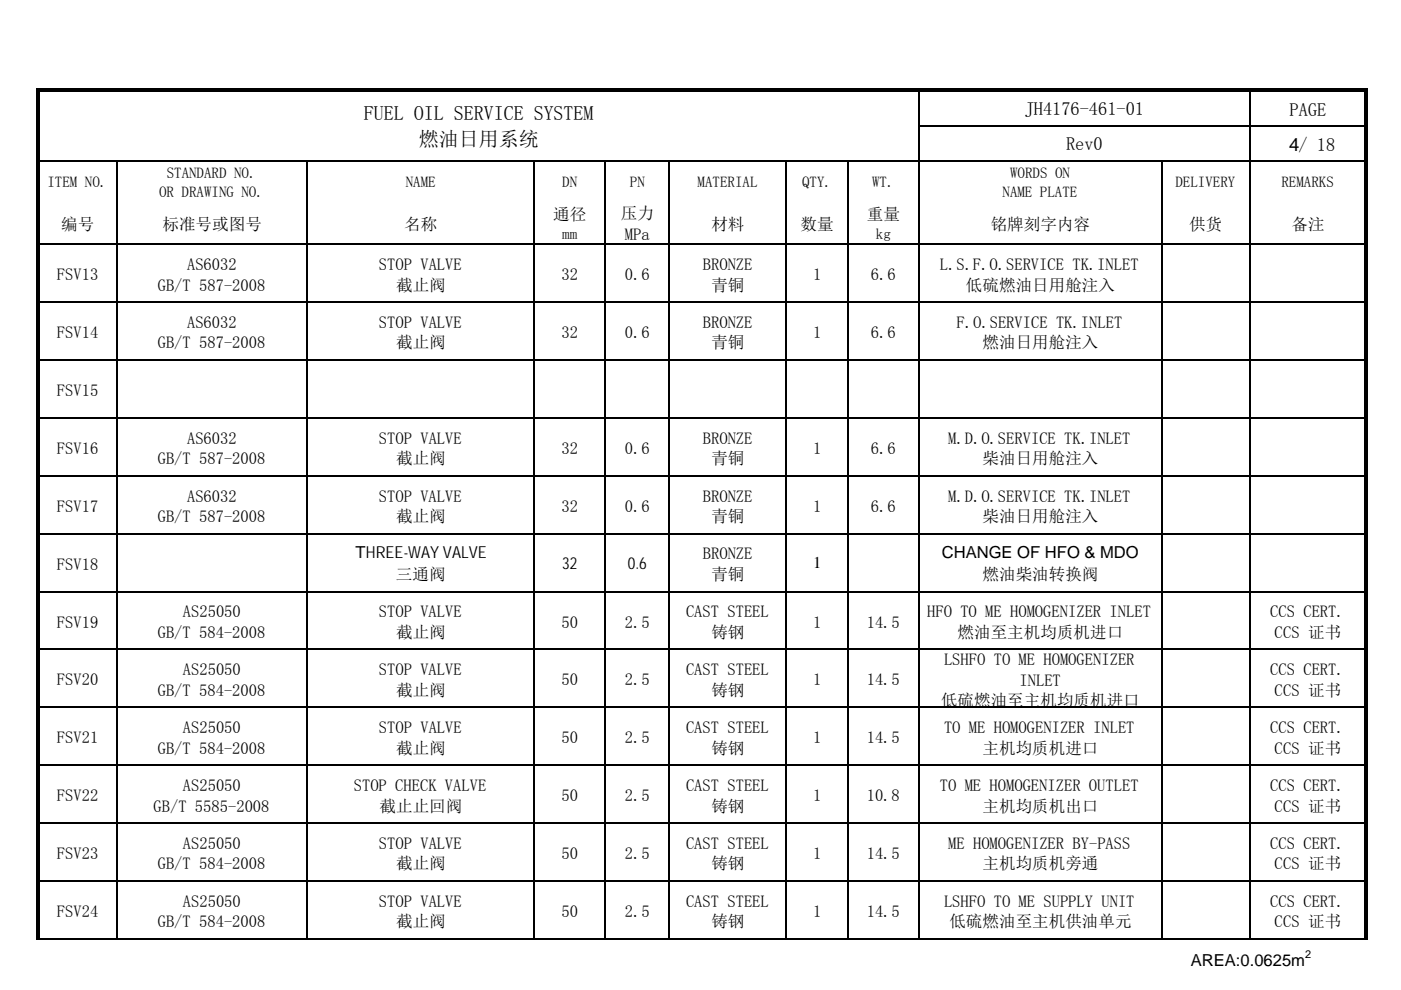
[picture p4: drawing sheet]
<svg xmlns="http://www.w3.org/2000/svg" width="297mm" height="210mm" viewBox="0 0 297 210" stroke-linecap="round" stroke-linejoin="round" font-family="sans-serif">
<defs><g id="words">
<g font-size="4.2">
<text x="77.2" y="25.5">FUEL OIL SERVICE SYSTEM</text>
<text x="88.8" y="31">燃油日用系统</text>
</g>
<g font-size="3.9">
<text x="217.3" y="24.4">JH4176-461-01</text>
<text x="273.4" y="24.6">PAGE</text>
<text x="226" y="31.9">Rev0</text>
<text x="273.3" y="32">4/ 18</text>
</g>
<g font-size="3.5">
<text x="117.3" y="46.7">通径</text>
<text x="131.7" y="46.5">压力</text>
<text x="183.8" y="46.7">重量</text>
<text x="13" y="48.7">编号</text>
<text x="34.5" y="48.7">标准号或图号</text>
<text x="85.7" y="48.7">名称</text>
<text x="132.5" y="50.9">MPa</text>
<text x="150.8" y="48.7">材料</text>
<text x="169.8" y="48.7">数量</text>
<text x="210.1" y="48.7">铭牌刻字内容</text>
<text x="252.1" y="48.7">供货</text>
<text x="273.8" y="48.7">备注</text>
<text x="12.1" y="59.4">FSV13</text>
<text x="39.7" y="57.3">AS6032</text>
<text x="80.3" y="57.3">STOP VALVE</text>
<text x="119" y="59.4">32</text>
<text x="132.5" y="59.4">0.6</text>
<text x="149" y="57.3">BRONZE</text>
<text x="172.4" y="59.4">1</text>
<text x="184.7" y="59.4">6.6</text>
<text x="199.3" y="57.3">L.S.F.O.SERVICE TK.INLET</text>
<text x="33.4" y="61.6">GB/T 587-2008</text>
<text x="84" y="61.6">截止阀</text>
<text x="150.8" y="61.6">青铜</text>
<text x="204.8" y="61.6">低硫燃油日用舱注入</text>
<text x="12.1" y="71.7">FSV14</text>
<text x="39.7" y="69.6">AS6032</text>
<text x="80.3" y="69.6">STOP VALVE</text>
<text x="119" y="71.7">32</text>
<text x="132.5" y="71.7">0.6</text>
<text x="149" y="69.6">BRONZE</text>
<text x="172.4" y="71.7">1</text>
<text x="184.7" y="71.7">6.6</text>
<text x="202.8" y="69.6">F.O.SERVICE TK.INLET</text>
<text x="33.4" y="73.9">GB/T 587-2008</text>
<text x="84" y="73.9">截止阀</text>
<text x="150.8" y="73.9">青铜</text>
<text x="208.3" y="73.9">燃油日用舱注入</text>
<text x="12.1" y="84">FSV15</text>
<text x="39.7" y="94.1">AS6032</text>
<text x="80.3" y="94.1">STOP VALVE</text>
<text x="149" y="94.1">BRONZE</text>
<text x="201" y="94.1">M.D.O.SERVICE TK.INLET</text>
<text x="12.1" y="96.3">FSV16</text>
<text x="33.4" y="98.5">GB/T 587-2008</text>
<text x="84" y="98.5">截止阀</text>
<text x="119" y="96.3">32</text>
<text x="132.5" y="96.3">0.6</text>
<text x="150.8" y="98.5">青铜</text>
<text x="172.4" y="96.3">1</text>
<text x="184.7" y="96.3">6.6</text>
<text x="208.3" y="98.5">柴油日用舱注入</text>
<text x="39.7" y="106.4">AS6032</text>
<text x="80.3" y="106.4">STOP VALVE</text>
<text x="149" y="106.4">BRONZE</text>
<text x="201" y="106.4">M.D.O.SERVICE TK.INLET</text>
<text x="12.1" y="108.5">FSV17</text>
<text x="33.4" y="110.7">GB/T 587-2008</text>
<text x="84" y="110.7">截止阀</text>
<text x="119" y="108.5">32</text>
<text x="132.5" y="108.5">0.6</text>
<text x="150.8" y="110.7">青铜</text>
<text x="172.4" y="108.5">1</text>
<text x="184.7" y="108.5">6.6</text>
<text x="208.3" y="110.7">柴油日用舱注入</text>
<text x="75.4" y="118.4">THREE-WAY VALVE</text>
<text x="149" y="118.7">BRONZE</text>
<text x="199.7" y="118.4">CHANGE OF HFO &amp; MDO</text>
<text x="12.1" y="120.8">FSV18</text>
<text x="83.9" y="123.1">三通阀</text>
<text x="119.2" y="120.6">32</text>
<text x="133.1" y="120.6">0.6</text>
<text x="150.8" y="123">青铜</text>
<text x="172.4" y="120.6">1</text>
<text x="208.3" y="123">燃油柴油转换阀</text>
<text x="38.8" y="130.9">AS25050</text>
<text x="80.3" y="130.9">STOP VALVE</text>
<text x="145.5" y="130.9">CAST STEEL</text>
<text x="196.6" y="130.9">HFO TO ME HOMOGENIZER INLET</text>
<text x="269.3" y="130.9">CCS CERT.</text>
<text x="12.1" y="133.1">FSV19</text>
<text x="33.4" y="135.3">GB/T 584-2008</text>
<text x="84" y="135.3">截止阀</text>
<text x="119" y="133.1">50</text>
<text x="132.5" y="133.1">2.5</text>
<text x="150.8" y="135.3">铸钢</text>
<text x="172.4" y="133.1">1</text>
<text x="183.8" y="133.1">14.5</text>
<text x="203" y="135.3">燃油至主机均质机进口</text>
<text x="270.3" y="135.3">CCS 证书</text>
<text x="38.8" y="143.2">AS25050</text>
<text x="80.3" y="143.2">STOP VALVE</text>
<text x="145.5" y="143.2">CAST STEEL</text>
<text x="200.1" y="141.1">LSHFO TO ME HOMOGENIZER</text>
<text x="269.3" y="143.2">CCS CERT.</text>
<text x="12.1" y="145.4">FSV20</text>
<text x="33.4" y="147.6">GB/T 584-2008</text>
<text x="84" y="147.6">截止阀</text>
<text x="119" y="145.4">50</text>
<text x="132.5" y="145.4">2.5</text>
<text x="150.8" y="147.6">铸钢</text>
<text x="172.4" y="145.4">1</text>
<text x="183.8" y="145.4">14.5</text>
<text x="199.5" y="149.8">低硫燃油至主机均质机进口</text>
<text x="216.1" y="145.4">INLET</text>
<text x="270.3" y="147.6">CCS 证书</text>
<text x="38.8" y="155.5">AS25050</text>
<text x="80.3" y="155.5">STOP VALVE</text>
<text x="145.5" y="155.5">CAST STEEL</text>
<text x="200.1" y="155.5">TO ME HOMOGENIZER INLET</text>
<text x="269.3" y="155.5">CCS CERT.</text>
<text x="12.1" y="157.6">FSV21</text>
<text x="33.4" y="159.9">GB/T 584-2008</text>
<text x="84" y="159.9">截止阀</text>
<text x="119" y="157.6">50</text>
<text x="132.5" y="157.6">2.5</text>
<text x="150.8" y="159.9">铸钢</text>
<text x="172.4" y="157.6">1</text>
<text x="183.8" y="157.6">14.5</text>
<text x="208.3" y="159.9">主机均质机进口</text>
<text x="270.3" y="159.9">CCS 证书</text>
<text x="38.8" y="167.8">AS25050</text>
<text x="75" y="167.8">STOP CHECK VALVE</text>
<text x="145.5" y="167.8">CAST STEEL</text>
<text x="199.3" y="167.8">TO ME HOMOGENIZER OUTLET</text>
<text x="269.3" y="167.8">CCS CERT.</text>
<text x="12.1" y="169.9">FSV22</text>
<text x="32.6" y="172.1">GB/T 5585-2008</text>
<text x="80.5" y="172.1">截止止回阀</text>
<text x="119" y="169.9">50</text>
<text x="132.5" y="169.9">2.5</text>
<text x="150.8" y="172.1">铸钢</text>
<text x="172.4" y="169.9">1</text>
<text x="183.8" y="169.9">10.8</text>
<text x="208.3" y="172.1">主机均质机出口</text>
<text x="270.3" y="172.1">CCS 证书</text>
<text x="12.1" y="182.2">FSV23</text>
<text x="33.4" y="184.4">GB/T 584-2008</text>
<text x="38.8" y="180">AS25050</text>
<text x="80.3" y="180">STOP VALVE</text>
<text x="84" y="184.4">截止阀</text>
<text x="119" y="182.2">50</text>
<text x="132.5" y="182.2">2.5</text>
<text x="145.5" y="180">CAST STEEL</text>
<text x="150.8" y="184.4">铸钢</text>
<text x="172.4" y="182.2">1</text>
<text x="183.8" y="182.2">14.5</text>
<text x="201" y="180">ME HOMOGENIZER BY-PASS</text>
<text x="208.3" y="184.4">主机均质机旁通</text>
<text x="269.3" y="180">CCS CERT.</text>
<text x="270.3" y="184.4">CCS 证书</text>
<text x="12.1" y="194.5">FSV24</text>
<text x="33.4" y="196.7">GB/T 584-2008</text>
<text x="38.8" y="192.3">AS25050</text>
<text x="80.3" y="192.3">STOP VALVE</text>
<text x="84" y="196.7">截止阀</text>
<text x="119" y="194.5">50</text>
<text x="132.5" y="194.5">2.5</text>
<text x="145.5" y="192.3">CAST STEEL</text>
<text x="150.8" y="196.7">铸钢</text>
<text x="172.4" y="194.5">1</text>
<text x="183.8" y="194.5">14.5</text>
<text x="200.1" y="192.3">LSHFO TO ME SUPPLY UNIT</text>
<text x="201.3" y="196.7">低硫燃油至主机供油单元</text>
<text x="269.3" y="192.3">CCS CERT.</text>
<text x="270.3" y="196.7">CCS 证书</text>
<text x="252.5" y="204.9">AREA:0.0625m</text>
</g>
<g font-size="3.2">
<text x="10.1" y="39.7">ITEM NO.</text>
<text x="33.7" y="41.7">OR DRAWING NO.</text>
<text x="35.3" y="37.7">STANDARD NO.</text>
<text x="86" y="39.7">NAME</text>
<text x="119.2" y="39.7">DN</text>
<text x="133.6" y="39.7">PN</text>
<text x="147.9" y="39.7">MATERIAL</text>
<text x="170" y="39.7">QTY.</text>
<text x="184.9" y="39.7">WT.</text>
<text x="212.6" y="41.7">NAME PLATE</text>
<text x="214.2" y="37.7">WORDS ON</text>
<text x="249.2" y="39.7">DELIVERY</text>
<text x="271.7" y="39.7">REMARKS</text>
<text x="119.2" y="50.7">mm</text>
<text x="185.7" y="50.7">kg</text>
</g>
<text font-size="2.3" x="276.7" y="203.2">2</text>
</g></defs>
<path d="M7.8 18.8h.7v33.2h-.7zM8.5 18.8h281.5v.7h-281.5zM289.3 19.5h.7v32.5h-.7zM7.8 51.6h.7v147.7h-.7zM289.3 51.6h.7v147.7h-.7z" fill="#000"/>
<g fill="none" stroke="#000" stroke-width=".34">
<path d="M194.8 19.5v179.8M264.9 19.5v179.8M8.5 34.1h280.8M24.8 34.3v165M65.1 34.3v165M113.3 34.3v165M128.3 34.3v165M141.9 34.3v165M166.7 34.3v165M179.8 34.3v165M195 26.6h94.3M246.3 34.3v165"/>
<path d="M8.5 51.8h280.8M8.5 64.1h280.8M8.5 76.4h280.8M8.5 88.6h280.8M8.5 100.9h280.8M8.5 113.2h280.8M8.5 125.5h280.8M8.5 137.8h280.8M8.5 150h280.8M8.5 162.3h280.8M8.5 174.6h280.8M8.5 186.9h280.8"/>
<path d="M8.5 199.1h280.8"/>
</g>
<use href="#words"/>
</svg>
